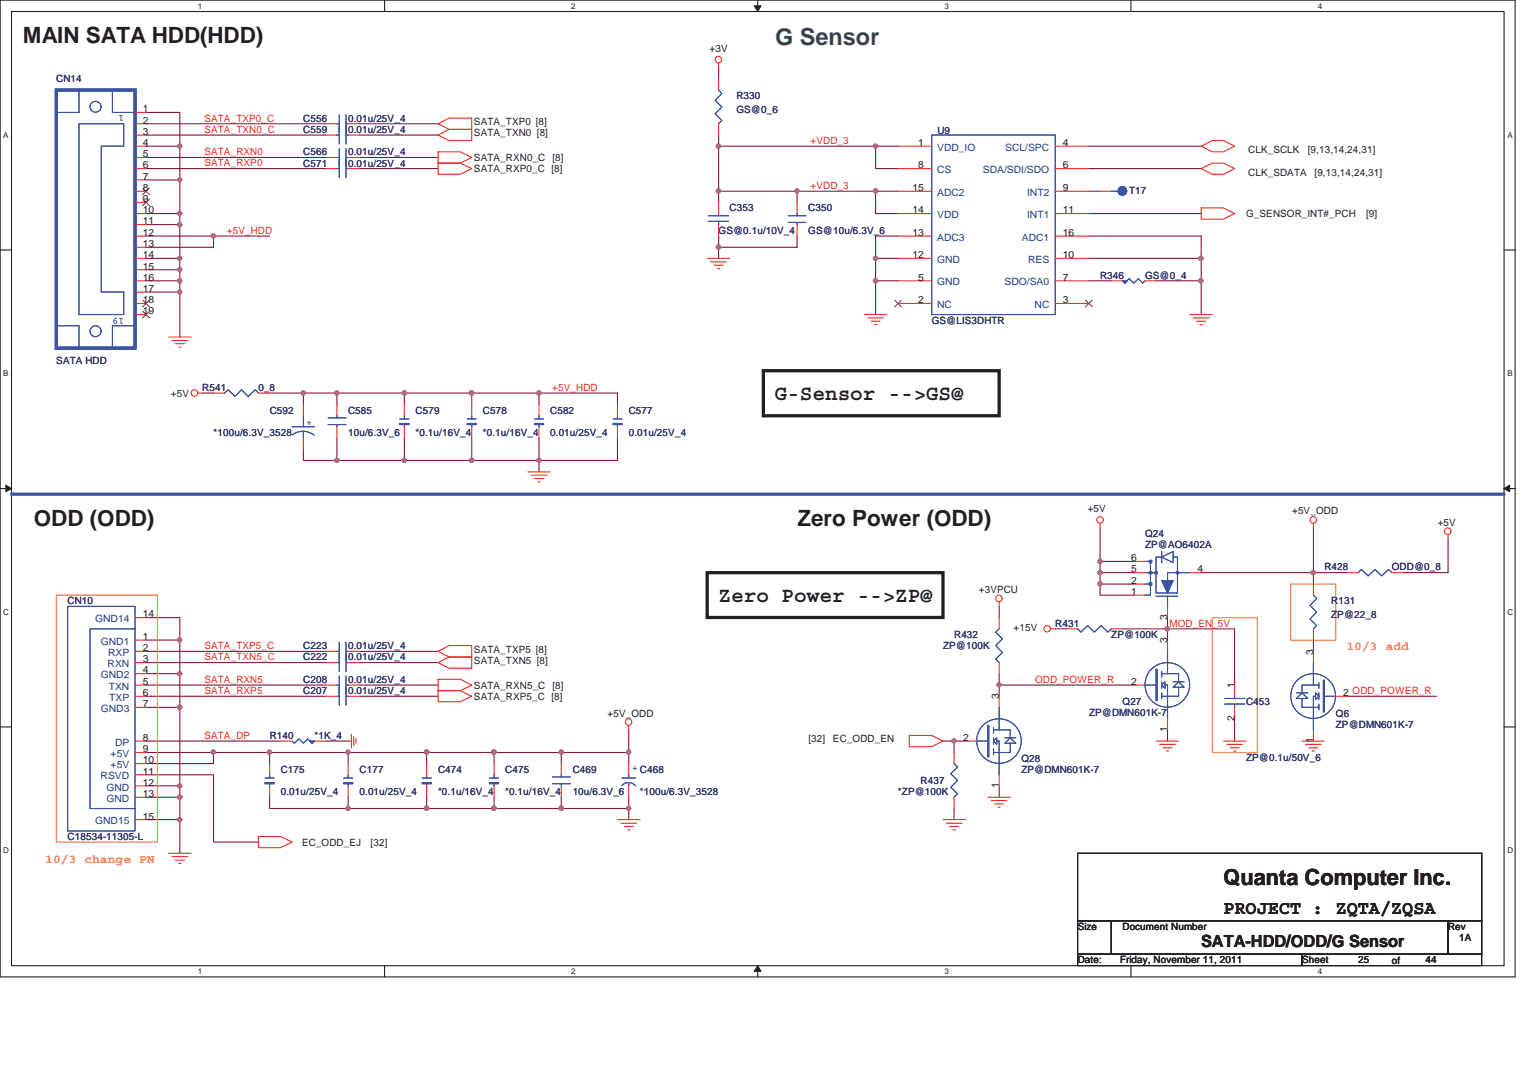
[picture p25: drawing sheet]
<svg xmlns="http://www.w3.org/2000/svg" width="297mm" height="210mm" viewBox="0 0 297 210" stroke-linecap="round" stroke-linejoin="round" font-family="sans-serif">
<defs><g id="words">
<text font-size="4.6" fill="#0a8141" x="150.9" y="8.7">G Sensor</text>
<g font-size="4.4" fill="#231f20">
<text x="4.4" y="8.5">MAIN SATA HDD(HDD)</text>
<text x="6.6" y="102.3">ODD (ODD)</text>
<text x="155.3" y="102.3">Zero Power (ODD)</text>
</g>
<text font-size="4.3" fill="#231f20" x="238.2" y="172.3">Quanta Computer Inc.</text>
<g font-size="4.1" fill="#231f20">
<text x="150.8" y="77.8">G-Sensor --&gt;GS@</text>
<text x="139.9" y="117.1">Zero Power --&gt;ZP@</text>
</g>
<text font-size="3.7" fill="#231f20" x="238.1" y="177.8">PROJECT : ZQTA/ZQSA</text>
<text font-size="3.3" fill="#231f20" x="233.8" y="184.4">SATA-HDD/ODD/G Sensor</text>
<g font-size="2.4" fill="#f57f20">
<text x="262.1" y="126.5">10/3 add</text>
<text x="8.8" y="168">10/3 change PN</text>
</g>
<g font-size="1.9" fill="#231f20">
<text x="138.1" y="10.1">+3V</text>
<text x="27.8" y="21.8">1</text>
<text x="27.8" y="28.4">4</text>
<text x="27.8" y="26.2">3</text>
<text x="27.8" y="24">2</text>
<text x="92.3" y="26.5">SATA_TXN0 [8]</text>
<text x="92.3" y="24.3">SATA_TXP0 [8]</text>
<text x="178.7" y="28.4">1</text>
<text x="206.9" y="28.4">4</text>
<text x="243" y="29.8">CLK_SCLK</text>
<text x="254.6" y="29.8">[9,13,14,24,31]</text>
<text x="27.8" y="35">7</text>
<text x="27.8" y="32.8">6</text>
<text x="27.8" y="30.6">5</text>
<text x="92.3" y="33.5">SATA_RXP0_C [8]</text>
<text x="92.3" y="31.3">SATA_RXN0_C</text>
<text x="107.5" y="31.3">[8]</text>
<text x="178.7" y="32.8">8</text>
<text x="206.9" y="32.8">6</text>
<text x="243" y="34.2">CLK_SDATA</text>
<text x="255.9" y="34.2">[9,13,14,24,31]</text>
<text x="27.8" y="41.5">10</text>
<text x="27.8" y="39.3">9</text>
<text x="27.8" y="37.2">8</text>
<text x="177.6" y="37.2">15</text>
<text x="177.6" y="41.5">14</text>
<text x="206.9" y="37.2">9</text>
<text x="206.9" y="41.5">11</text>
<text x="27.8" y="45.9">12</text>
<text x="27.8" y="43.7">11</text>
<text x="177.6" y="45.9">13</text>
<text x="206.9" y="45.9">16</text>
<text x="242.5" y="42.2">G_SENSOR_INT#_PCH</text>
<text x="265.9" y="42.2">[9]</text>
<text x="27.8" y="52.5">15</text>
<text x="27.8" y="50.2">14</text>
<text x="27.8" y="48.1">13</text>
<text x="177.6" y="50.3">12</text>
<text x="206.9" y="50.3">10</text>
<text x="27.8" y="59">18</text>
<text x="27.8" y="56.8">17</text>
<text x="27.8" y="54.6">16</text>
<text x="178.7" y="54.6">5</text>
<text x="178.7" y="59">2</text>
<text x="206.9" y="54.6">7</text>
<text x="206.9" y="59">3</text>
<text x="27.8" y="61.2">19</text>
<text x="33.3" y="77.2">+5V</text>
<text x="211.7" y="99.7">+5V</text>
<text x="251.5" y="100.1">+5V_ODD</text>
<text x="279.9" y="102.3">+5V</text>
<text x="220.2" y="109.2">6</text>
<text x="220.2" y="111.4">5</text>
<text x="220.2" y="113.6">2</text>
<text x="233.1" y="111.4">4</text>
<text x="190.5" y="115.4">+3VPCU</text>
<text x="220.2" y="115.8">1</text>
<text x="27.8" y="124.6">1</text>
<text x="27.8" y="120.1">14</text>
<text x="197.3" y="122.8">+15V</text>
<text x="227.2" y="125.2" transform="rotate(-90 227.2 125.2)">3</text>
<text x="227.2" y="120.6" transform="rotate(-90 227.2 120.6)">3</text>
<text x="27.8" y="126.7">2</text>
<text x="27.8" y="131">4</text>
<text x="27.8" y="128.9">3</text>
<text x="92.3" y="129.2">SATA_TXN5 [8]</text>
<text x="92.3" y="127">SATA_TXP5 [8]</text>
<text x="255.6" y="127.4" transform="rotate(-90 255.6 127.4)">3</text>
<text x="27.8" y="137.6">7</text>
<text x="27.8" y="135.5">6</text>
<text x="27.8" y="133.3">5</text>
<text x="92.3" y="136.2">SATA_RXP5_C [8]</text>
<text x="92.3" y="134">SATA_RXN5_C</text>
<text x="107.5" y="134">[8]</text>
<text x="194.5" y="136.1" transform="rotate(-90 194.5 136.1)">3</text>
<text x="220.2" y="133.2">2</text>
<text x="240.3" y="133.9" transform="rotate(-90 240.3 133.9)">1</text>
<text x="261.5" y="135.5">2 ODD_POWER_R</text>
<text x="118.2" y="139.5">+5V_ODD</text>
<text x="227.2" y="142.4" transform="rotate(-90 227.2 142.4)">1</text>
<text x="240.3" y="140.3" transform="rotate(-90 240.3 140.3)">2</text>
<text x="27.8" y="144.2">8</text>
<text x="27.8" y="148.5">10</text>
<text x="27.8" y="146.4">9</text>
<text x="157.4" y="144.5">[32]</text>
<text x="162.1" y="144.5">EC_ODD_EN</text>
<text x="187.5" y="144.2">2</text>
<text x="255.6" y="144.6" transform="rotate(-90 255.6 144.6)">1</text>
<text x="27.8" y="150.7">11</text>
<text x="27.8" y="152.9">12</text>
<text x="27.8" y="155.1">13</text>
<text x="194.5" y="153.4" transform="rotate(-90 194.5 153.4)">1</text>
<text x="27.8" y="159.5">15</text>
<text x="58.8" y="164.6">EC_ODD_EJ</text>
<text x="72.1" y="164.6">[32]</text>
<text x="209.8" y="181">Size</text>
<text x="218.5" y="181">Document Number</text>
<text x="281.9" y="181">Rev</text>
<text x="284" y="183.1">1A</text>
<text x="209.8" y="187.5">Date:</text>
<text x="218" y="187.5">Friday, November 11, 2011</text>
<text x="253.5" y="187.5">Sheet</text>
<text x="264.4" y="187.5">25</text>
<text x="270.9" y="187.5">of</text>
<text x="277.5" y="187.5">44</text>
</g>
<g font-size="1.9" fill="#2d2d72">
<text x="11" y="16">CN14</text>
<text x="59" y="23.7">C556</text>
<text x="67.8" y="23.7">0.01u/25V_4</text>
<text x="143.3" y="19.3">R330</text>
<text x="143.3" y="21.9">GS@0_6</text>
<text x="59" y="25.9">C559</text>
<text x="67.8" y="25.9">0.01u/25V_4</text>
<text x="182.5" y="26.1">U9</text>
<text x="59" y="32.4">C571</text>
<text x="59" y="30.2">C566</text>
<text x="67.8" y="30.2">0.01u/25V_4</text>
<text x="67.8" y="32.4">0.01u/25V_4</text>
<text x="142" y="41.1">C353</text>
<text x="157.3" y="41.1">C350</text>
<text x="219.8" y="37.7">T17</text>
<text x="139.9" y="45.5">GS@0.1u/10V_4</text>
<text x="157.3" y="45.5">GS@10u/6.3V_6</text>
<text x="214.1" y="54.3">R346</text>
<text x="222.9" y="54.3">GS@0_4</text>
<text x="181.4" y="63">GS@LIS3DHTR</text>
<text x="11" y="70.9">SATA HDD</text>
<text x="39.4" y="76.1">R541</text>
<text x="50.3" y="76.1">0_8</text>
<text x="52.5" y="80.5">C592</text>
<text x="67.8" y="80.5">C585</text>
<text x="80.9" y="80.5">C579</text>
<text x="94" y="80.5">C578</text>
<text x="107.1" y="80.5">C582</text>
<text x="122.4" y="80.5">C577</text>
<text x="41.6" y="84.8">*100u/6.3V_3528</text>
<text x="67.8" y="84.8">10u/6.3V_6</text>
<text x="80.9" y="84.8">*0.1u/16V_4</text>
<text x="94" y="84.8">*0.1u/16V_4</text>
<text x="107.1" y="84.8">0.01u/25V_4</text>
<text x="122.4" y="84.8">0.01u/25V_4</text>
<text x="222.9" y="104.5">Q24</text>
<text x="222.9" y="106.7">ZP@AO6402A</text>
<text x="257.8" y="111">R428</text>
<text x="270.9" y="111">ODD@0_8</text>
<text x="13.2" y="117.6">CN10</text>
<text x="259.1" y="117.6">R131</text>
<text x="185.7" y="124.1">R432</text>
<text x="205.4" y="122">R431</text>
<text x="216.3" y="124.2">ZP@100K</text>
<text x="259.1" y="120.2">ZP@22_8</text>
<text x="59" y="128.5">C222</text>
<text x="59" y="126.4">C223</text>
<text x="67.8" y="128.5">0.01u/25V_4</text>
<text x="67.8" y="126.4">0.01u/25V_4</text>
<text x="183.6" y="126.3">ZP@100K</text>
<text x="59" y="135.1">C207</text>
<text x="59" y="132.9">C208</text>
<text x="67.8" y="135.1">0.01u/25V_4</text>
<text x="67.8" y="132.9">0.01u/25V_4</text>
<text x="218.5" y="137.3">Q27</text>
<text x="242.5" y="137.3">C453</text>
<text x="52.5" y="143.8">R140</text>
<text x="61.2" y="143.8">*1K_4</text>
<text x="212" y="139.4">ZP@DMN601K-7</text>
<text x="260" y="139.5">Q6</text>
<text x="260" y="141.7">ZP@DMN601K-7</text>
<text x="198.8" y="148.2">Q28</text>
<text x="242.5" y="148.2">ZP@0.1u/50V_6</text>
<text x="54.7" y="154.7">0.01u/25V_4</text>
<text x="54.7" y="150.4">C175</text>
<text x="70" y="154.7">0.01u/25V_4</text>
<text x="70" y="150.4">C177</text>
<text x="85.3" y="154.7">*0.1u/16V_4</text>
<text x="85.3" y="150.4">C474</text>
<text x="98.3" y="154.7">*0.1u/16V_4</text>
<text x="98.3" y="150.4">C475</text>
<text x="111.5" y="150.4">C469</text>
<text x="111.5" y="154.7">10u/6.3V_6</text>
<text x="124.6" y="150.4">C468</text>
<text x="124.6" y="154.7">*100u/6.3V_3528</text>
<text x="174.8" y="154.7">*ZP@100K</text>
<text x="179.2" y="152.6">R437</text>
<text x="198.8" y="150.4">ZP@DMN601K-7</text>
<text x="13.2" y="163.5">C18534-11305-L</text>
</g>
<g font-size="1.9" fill="#3a53a4">
<text x="24.1" y="22.5" transform="rotate(180 24.1 22.5)">1</text>
<text x="24.1" y="61.8" transform="rotate(180 24.1 61.8)">19</text>
<text x="59.7" y="82.6">+</text>
<text x="124" y="150.1" transform="rotate(-90 124 150.1)">+</text>
</g>
<g font-size="1.9" fill="#ec2426">
<text x="39.8" y="23.7">SATA_TXP0_C</text>
<text x="39.8" y="25.9">SATA_TXN0_C</text>
<text x="157.8" y="28">+VDD_3</text>
<text x="39.8" y="32.4">SATA_RXP0</text>
<text x="39.8" y="30.2">SATA_RXN0</text>
<text x="157.8" y="36.8">+VDD_3</text>
<text x="44.2" y="45.5">+5V_HDD</text>
<text x="107.5" y="76.1">+5V_HDD</text>
<text x="227.7" y="122">MOD_EN_5V</text>
<text x="39.8" y="126.3">SATA_TXP5_C</text>
<text x="39.8" y="128.5">SATA_TXN5_C</text>
<text x="39.8" y="135.1">SATA_RXP5</text>
<text x="39.8" y="132.9">SATA_RXN5</text>
<text x="201.5" y="132.9">ODD_POWER_R</text>
<text x="39.8" y="143.8">SATA_DP</text>
</g>
<g font-size="1.9" fill="#1d437e">
<text x="182.4" y="29.3">VDD_IO</text>
<text x="195.7" y="29.3">SCL/SPC</text>
<text x="182.4" y="33.7">CS</text>
<text x="191.3" y="33.7">SDA/SDI/SDO</text>
<text x="182.4" y="38.1">ADC2</text>
<text x="199.9" y="38.1">INT2</text>
<text x="182.4" y="46.8">ADC3</text>
<text x="182.4" y="42.4">VDD</text>
<text x="198.9" y="46.8">ADC1</text>
<text x="199.9" y="42.4">INT1</text>
<text x="182.4" y="51.2">GND</text>
<text x="200.1" y="51.2">RES</text>
<text x="182.4" y="55.5">GND</text>
<text x="182.4" y="59.9">NC</text>
<text x="195.5" y="55.5">SDO/SA0</text>
<text x="201.4" y="59.9">NC</text>
<text x="18.5" y="121.1">GND14</text>
<text x="19.6" y="125.5">GND1</text>
<text x="19.6" y="132">GND2</text>
<text x="20.9" y="129.8">RXN</text>
<text x="21" y="127.6">RXP</text>
<text x="21.2" y="134.2">TXN</text>
<text x="21.2" y="136.4">TXP</text>
<text x="19.6" y="138.5">GND3</text>
<text x="21.5" y="149.5">+5V</text>
<text x="21.5" y="147.3">+5V</text>
<text x="22.4" y="145.1">DP</text>
<text x="19.6" y="151.7">RSVD</text>
<text x="20.7" y="153.8">GND</text>
<text x="18.5" y="160.4">GND15</text>
<text x="20.7" y="156">GND</text>
</g>
<g font-size="1.6" fill="#231f20">
<text x="38.5" y="1.7">1</text>
<text x="111.2" y="1.7">2</text>
<text x="183.8" y="1.7">3</text>
<text x="256.5" y="1.7">4</text>
<text x=".6" y="26.8">A</text>
<text x="293.5" y="26.8">A</text>
<text x=".6" y="73.2">B</text>
<text x="293.5" y="73.2">B</text>
<text x=".6" y="119.7">C</text>
<text x="293.5" y="119.7">C</text>
<text x=".6" y="166.1">D</text>
<text x="293.5" y="166.1">D</text>
<text x="38.5" y="189.6">1</text>
<text x="111.2" y="189.6">2</text>
<text x="183.8" y="189.6">3</text>
<text x="256.5" y="189.6">4</text>
</g>
</g></defs>
<path d="M0 0h294.9v190.1h-294.9zM2.2 2.2h290.6v185.7h-290.6z" fill="none" stroke="#231f20" stroke-width=".21"/>
<g fill="#fff">
<path d="M38.5 .3h.9v1.7h-.9z"/>
<path d="M38.5 188.2h.9v1.7h-.9z"/>
</g>
<path d="M74.9 0v2.2M74.9 187.9v2.2" fill="none" stroke="#231f20" stroke-width=".21"/>
<g fill="#fff">
<path d="M111.1 .3h.9v1.7h-.9z"/>
<path d="M111.1 188.2h.9v1.7h-.9z"/>
</g>
<path d="M147.5 0v2.2M147.5 187.9v2.2" fill="none" stroke="#231f20" stroke-width=".21"/>
<path d="M146.8 1.1h1.3l-.6 1.1z" fill="#231f20"/>
<path d="M146.8 1.1h1.3l-.6 1.1z" fill="none" stroke="#231f20" stroke-width=".19"/>
<path d="M147.5 187.9l.6 1.1h-1.3z" fill="#231f20"/>
<path d="M147.5 187.9l.6 1.1h-1.3z" fill="none" stroke="#231f20" stroke-width=".19"/>
<g fill="#fff">
<path d="M183.8 .3h.8v1.7h-.8z"/>
<path d="M183.8 188.2h.8v1.7h-.8z"/>
</g>
<path d="M220.1 0v2.2M220.1 187.9v2.2" fill="none" stroke="#231f20" stroke-width=".21"/>
<g fill="#fff">
<path d="M256.4 .3h.8v1.7h-.8z"/>
<path d="M256.4 188.2h.8v1.7h-.8z"/>
<path d="M.6 25.4h1v1.8h-1z"/>
<path d="M293.3 25.4h1v1.8h-1z"/>
<path d="M.6 71.8h1v1.8h-1z"/>
<path d="M293.3 71.8h1.1v1.8h-1.1z"/>
</g>
<path d="M0 48.7h2.2M292.8 48.7h2.2" fill="none" stroke="#231f20" stroke-width=".21"/>
<g fill="#fff">
<path d="M.6 118.3h1.1v1.7h-1.1z"/>
<path d="M293.3 118.3h1.1v1.7h-1.1z"/>
</g>
<path d="M0 95.1h2.2M292.8 95.1h2.2" fill="none" stroke="#231f20" stroke-width=".21"/>
<path d="M1.1 94.4l1.1 .7-1.1 .6z" fill="#231f20"/>
<path d="M1.1 94.4l1.1 .7-1.1 .6z" fill="none" stroke="#231f20" stroke-width=".19"/>
<path d="M292.8 95.1l1.1-.7v1.3z" fill="#231f20"/>
<path d="M292.8 95.1l1.1-.7v1.3z" fill="none" stroke="#231f20" stroke-width=".19"/>
<g fill="#fff">
<path d="M.6 164.7h1.1v1.7h-1.1z"/>
<path d="M293.3 164.7h1.1v1.7h-1.1z"/>
</g>
<path d="M0 141.5h2.2M292.8 141.5h2.2" fill="none" stroke="#231f20" stroke-width=".21"/>
<path d="M39.4 76.5h2.2M59.1 76.5h6.5M104.9 76.5h15.3M59.1 89.6h6.5" fill="none" stroke="#7f1542" stroke-width=".21"/>
<circle cx="59" cy="76.5" r=".42" fill="#b8529f"/>
<circle cx="59" cy="76.5" r=".42" fill="none" stroke="#b8529f" stroke-width=".21"/>
<path d="M65.6 76.5h13.1v2.2" fill="none" stroke="#7f1542" stroke-width=".21"/>
<circle cx="78.7" cy="76.5" r=".42" fill="#b8529f"/>
<circle cx="78.7" cy="76.5" r=".42" fill="none" stroke="#b8529f" stroke-width=".21"/>
<circle cx="65.6" cy="76.5" r=".42" fill="#b8529f"/>
<circle cx="65.6" cy="76.5" r=".42" fill="none" stroke="#b8529f" stroke-width=".21"/>
<path d="M65.6 76.5v2.2M91.8 76.5h13.1" fill="none" stroke="#7f1542" stroke-width=".21"/>
<circle cx="104.9" cy="76.5" r=".43" fill="#b8529f"/>
<circle cx="104.9" cy="76.5" r=".43" fill="none" stroke="#b8529f" stroke-width=".21"/>
<circle cx="91.8" cy="76.5" r=".43" fill="#b8529f"/>
<circle cx="91.8" cy="76.5" r=".43" fill="none" stroke="#b8529f" stroke-width=".21"/>
<path d="M59.1 76.5v2.2M91.8 76.5v2.2M104.9 76.5v2.2M120.2 76.5v2.2M65.6 85.3v4.3h13.1v-4.3M91.8 85.3v4.3M104.9 89.6v2.2M120.2 85.3v4.3" fill="none" stroke="#7f1542" stroke-width=".21"/>
<circle cx="78.7" cy="89.6" r=".41" fill="#b8529f"/>
<circle cx="78.7" cy="89.6" r=".41" fill="none" stroke="#b8529f" stroke-width=".21"/>
<circle cx="65.6" cy="89.6" r=".42" fill="#b8529f"/>
<circle cx="65.6" cy="89.6" r=".42" fill="none" stroke="#b8529f" stroke-width=".21"/>
<path d="M78.7 89.6h13.1" fill="none" stroke="#7f1542" stroke-width=".21"/>
<circle cx="91.8" cy="89.6" r=".42" fill="#b8529f"/>
<circle cx="91.8" cy="89.6" r=".42" fill="none" stroke="#b8529f" stroke-width=".21"/>
<circle cx="78.7" cy="89.6" r=".41" fill="#b8529f"/>
<circle cx="78.7" cy="89.6" r=".41" fill="none" stroke="#b8529f" stroke-width=".21"/>
<path d="M78.7 76.5h13.1" fill="none" stroke="#7f1542" stroke-width=".21"/>
<circle cx="91.8" cy="76.5" r=".43" fill="#b8529f"/>
<circle cx="91.8" cy="76.5" r=".43" fill="none" stroke="#b8529f" stroke-width=".21"/>
<circle cx="78.7" cy="76.5" r=".42" fill="#b8529f"/>
<circle cx="78.7" cy="76.5" r=".42" fill="none" stroke="#b8529f" stroke-width=".21"/>
<path d="M104.9 89.6h15.3" fill="none" stroke="#7f1542" stroke-width=".21"/>
<circle cx="104.9" cy="89.6" r=".42" fill="#b8529f"/>
<circle cx="104.9" cy="89.6" r=".42" fill="none" stroke="#b8529f" stroke-width=".21"/>
<path d="M52.5 76.5h6.6M91.8 89.6h13.1" fill="none" stroke="#7f1542" stroke-width=".21"/>
<circle cx="91.8" cy="89.6" r=".42" fill="#b8529f"/>
<circle cx="91.8" cy="89.6" r=".42" fill="none" stroke="#b8529f" stroke-width=".21"/>
<path d="M59.1 87.4v2.2M104.9 85.3v4.3M28.4 126.8h35M28.4 128.9h35M35 120.2v4.4M35 137.7v15.2M28.4 146.4h13.2" fill="none" stroke="#7f1542" stroke-width=".21"/>
<circle cx="35" cy="137.7" r=".41" fill="#b8529f"/>
<circle cx="35" cy="137.7" r=".41" fill="none" stroke="#b8529f" stroke-width=".21"/>
<path d="M35 159.5v6.6M109.3 146.4h13.1" fill="none" stroke="#7f1542" stroke-width=".21"/>
<circle cx="35" cy="159.5" r=".41" fill="#b8529f"/>
<circle cx="35" cy="159.5" r=".41" fill="none" stroke="#b8529f" stroke-width=".21"/>
<path d="M28.4 120.2h6.6M52.5 157.3h15.3M83 157.3h13.2" fill="none" stroke="#7f1542" stroke-width=".21"/>
<circle cx="96.1" cy="157.3" r=".42" fill="#b8529f"/>
<circle cx="96.1" cy="157.3" r=".42" fill="none" stroke="#b8529f" stroke-width=".21"/>
<circle cx="83" cy="157.3" r=".42" fill="#b8529f"/>
<circle cx="83" cy="157.3" r=".42" fill="none" stroke="#b8529f" stroke-width=".21"/>
<path d="M96.2 157.3h13.1" fill="none" stroke="#7f1542" stroke-width=".21"/>
<circle cx="109.3" cy="157.3" r=".42" fill="#b8529f"/>
<circle cx="109.3" cy="157.3" r=".42" fill="none" stroke="#b8529f" stroke-width=".21"/>
<circle cx="96.1" cy="157.3" r=".42" fill="#b8529f"/>
<circle cx="96.1" cy="157.3" r=".42" fill="none" stroke="#b8529f" stroke-width=".21"/>
<path d="M109.3 157.3h13.1" fill="none" stroke="#7f1542" stroke-width=".21"/>
<circle cx="122.4" cy="157.3" r=".42" fill="#b8529f"/>
<circle cx="122.4" cy="157.3" r=".42" fill="none" stroke="#b8529f" stroke-width=".21"/>
<circle cx="109.3" cy="157.3" r=".42" fill="#b8529f"/>
<circle cx="109.3" cy="157.3" r=".42" fill="none" stroke="#b8529f" stroke-width=".21"/>
<path d="M28.4 135.5h35M70 135.5h15.3M52.5 146.4h-10.9v2.2" fill="none" stroke="#7f1542" stroke-width=".21"/>
<circle cx="41.5" cy="146.4" r=".42" fill="#b8529f"/>
<circle cx="41.5" cy="146.4" r=".42" fill="none" stroke="#b8529f" stroke-width=".21"/>
<path d="M52.5 146.4h15.3" fill="none" stroke="#7f1542" stroke-width=".21"/>
<circle cx="52.5" cy="146.4" r=".42" fill="#b8529f"/>
<circle cx="52.5" cy="146.4" r=".42" fill="none" stroke="#b8529f" stroke-width=".21"/>
<path d="M28.4 133.3h35M70 133.3h15.3M28.4 148.6h13.2M35 155.2v4.3h-6.6M122.4 155.2v2.1" fill="none" stroke="#7f1542" stroke-width=".21"/>
<circle cx="35" cy="155.1" r=".4" fill="#b8529f"/>
<circle cx="35" cy="155.1" r=".4" fill="none" stroke="#b8529f" stroke-width=".21"/>
<path d="M109.3 146.4h-13.1v2.2" fill="none" stroke="#7f1542" stroke-width=".21"/>
<circle cx="109.3" cy="146.4" r=".42" fill="#b8529f"/>
<circle cx="109.3" cy="146.4" r=".42" fill="none" stroke="#b8529f" stroke-width=".21"/>
<circle cx="96.1" cy="146.4" r=".42" fill="#b8529f"/>
<circle cx="96.1" cy="146.4" r=".42" fill="none" stroke="#b8529f" stroke-width=".21"/>
<path d="M67.8 146.4h15.2M109.3 146.4v2.2" fill="none" stroke="#7f1542" stroke-width=".21"/>
<circle cx="83" cy="146.4" r=".42" fill="#b8529f"/>
<circle cx="83" cy="146.4" r=".42" fill="none" stroke="#b8529f" stroke-width=".21"/>
<circle cx="67.7" cy="146.4" r=".42" fill="#b8529f"/>
<circle cx="67.7" cy="146.4" r=".42" fill="none" stroke="#b8529f" stroke-width=".21"/>
<path d="M52.5 146.4v2.2M52.5 155.2v2.1M67.8 146.4v2.2M67.8 155.2v2.1M83 155.2v2.1M96.2 146.4h-13.2v2.2M96.2 155.2v2.1M109.3 155.2v2.1M122.4 146.4v2.2M122.4 157.3v2.2" fill="none" stroke="#7f1542" stroke-width=".21"/>
<circle cx="96.1" cy="146.4" r=".42" fill="#b8529f"/>
<circle cx="96.1" cy="146.4" r=".42" fill="none" stroke="#b8529f" stroke-width=".21"/>
<circle cx="83" cy="146.4" r=".42" fill="#b8529f"/>
<circle cx="83" cy="146.4" r=".42" fill="none" stroke="#b8529f" stroke-width=".21"/>
<path d="M67.8 157.3h15.2" fill="none" stroke="#7f1542" stroke-width=".21"/>
<circle cx="83" cy="157.3" r=".42" fill="#b8529f"/>
<circle cx="83" cy="157.3" r=".42" fill="none" stroke="#b8529f" stroke-width=".21"/>
<circle cx="67.7" cy="157.3" r=".42" fill="#b8529f"/>
<circle cx="67.7" cy="157.3" r=".42" fill="none" stroke="#b8529f" stroke-width=".21"/>
<path d="M35 124.6v6.5M70 128.9h15.3M70 126.8h15.3" fill="none" stroke="#7f1542" stroke-width=".21"/>
<circle cx="35" cy="124.5" r=".41" fill="#b8529f"/>
<circle cx="35" cy="124.5" r=".41" fill="none" stroke="#b8529f" stroke-width=".21"/>
<path d="M35 131.1v6.6h-6.6" fill="none" stroke="#7f1542" stroke-width=".21"/>
<circle cx="35" cy="137.7" r=".41" fill="#b8529f"/>
<circle cx="35" cy="137.7" r=".41" fill="none" stroke="#b8529f" stroke-width=".21"/>
<circle cx="35" cy="131.1" r=".41" fill="#b8529f"/>
<circle cx="35" cy="131.1" r=".41" fill="none" stroke="#b8529f" stroke-width=".21"/>
<path d="M28.4 131.1h6.6M28.4 124.6h6.6M35 152.9v2.3" fill="none" stroke="#7f1542" stroke-width=".21"/>
<circle cx="35" cy="152.9" r=".41" fill="#b8529f"/>
<circle cx="35" cy="152.9" r=".41" fill="none" stroke="#b8529f" stroke-width=".21"/>
<circle cx="35" cy="155.1" r=".4" fill="#b8529f"/>
<circle cx="35" cy="155.1" r=".4" fill="none" stroke="#b8529f" stroke-width=".21"/>
<path d="M28.4 144.2h26.2M28.4 152.9h6.6M28.4 155.2h6.6M63.4 144.2h4.4M122.4 142v4.4" fill="none" stroke="#7f1542" stroke-width=".21"/>
<circle cx="122.4" cy="146.4" r=".42" fill="#b8529f"/>
<circle cx="122.4" cy="146.4" r=".42" fill="none" stroke="#b8529f" stroke-width=".21"/>
<path d="M214.1 102.7v6.6M255.7 102.7v11M262.2 135.5h17.4" fill="none" stroke="#7f1542" stroke-width=".21"/>
<circle cx="255.6" cy="111.4" r=".42" fill="#b8529f"/>
<circle cx="255.6" cy="111.4" r=".42" fill="none" stroke="#b8529f" stroke-width=".21"/>
<path d="M214.1 113.7v2.1M220.7 133.3h-26.2v2.2" fill="none" stroke="#7f1542" stroke-width=".21"/>
<circle cx="194.5" cy="133.3" r=".41" fill="#b8529f"/>
<circle cx="194.5" cy="133.3" r=".41" fill="none" stroke="#b8529f" stroke-width=".21"/>
<path d="M214.1 109.3v2.1h6.6M227.3 122.4v2.2" fill="none" stroke="#7f1542" stroke-width=".21"/>
<circle cx="214.1" cy="111.4" r=".42" fill="#b8529f"/>
<circle cx="214.1" cy="111.4" r=".42" fill="none" stroke="#b8529f" stroke-width=".21"/>
<path d="M214.1 113.7h6.6" fill="none" stroke="#7f1542" stroke-width=".21"/>
<circle cx="214.1" cy="113.6" r=".43" fill="#b8529f"/>
<circle cx="214.1" cy="113.6" r=".43" fill="none" stroke="#b8529f" stroke-width=".21"/>
<path d="M214.1 109.3h6.6" fill="none" stroke="#7f1542" stroke-width=".21"/>
<circle cx="214.1" cy="109.3" r=".43" fill="#b8529f"/>
<circle cx="214.1" cy="109.3" r=".43" fill="none" stroke="#b8529f" stroke-width=".21"/>
<path d="M214.1 115.8h6.6M214.1 111.4v2.3M227.3 120.2v2.2" fill="none" stroke="#7f1542" stroke-width=".21"/>
<circle cx="227.2" cy="122.4" r=".42" fill="#b8529f"/>
<circle cx="227.2" cy="122.4" r=".42" fill="none" stroke="#b8529f" stroke-width=".21"/>
<path d="M194.5 118v2.2M233.8 111.4h21.9M194.5 131.1v2.2M205.4 122.4h2.2M218.5 122.4h8.8M185.7 144.2v2.2M185.7 157.3v2.2M194.5 152.9v2.3M227.3 142v2.2" fill="none" stroke="#7f1542" stroke-width=".21"/>
<circle cx="185.7" cy="144.2" r=".42" fill="#b8529f"/>
<circle cx="185.7" cy="144.2" r=".42" fill="none" stroke="#b8529f" stroke-width=".21"/>
<path d="M28.4 26.3h35M28.4 24.1h35M28.4 32.8h35M28.4 30.6h35M70 26.3h15.3M70 24.1h15.3M70 32.8h15.3M70 30.6h15.3M41.6 45.9v2.2M28.4 150.8h13.2v13.1h8.7M183.6 144.2h4.3" fill="none" stroke="#7f1542" stroke-width=".21"/>
<circle cx="41.5" cy="45.9" r=".42" fill="#b8529f"/>
<circle cx="41.5" cy="45.9" r=".42" fill="none" stroke="#b8529f" stroke-width=".21"/>
<path d="M28.4 21.9h6.6v6.5M28.4 45.9h24.1M28.4 48.1h13.2" fill="none" stroke="#7f1542" stroke-width=".21"/>
<circle cx="35" cy="28.4" r=".42" fill="#b8529f"/>
<circle cx="35" cy="28.4" r=".42" fill="none" stroke="#b8529f" stroke-width=".21"/>
<path d="M28.4 28.4h6.6v6.6" fill="none" stroke="#7f1542" stroke-width=".21"/>
<circle cx="35" cy="35" r=".4" fill="#b8529f"/>
<circle cx="35" cy="35" r=".4" fill="none" stroke="#b8529f" stroke-width=".21"/>
<path d="M28.4 35h6.6v6.6" fill="none" stroke="#7f1542" stroke-width=".21"/>
<circle cx="35" cy="41.5" r=".41" fill="#b8529f"/>
<circle cx="35" cy="41.5" r=".41" fill="none" stroke="#b8529f" stroke-width=".21"/>
<path d="M28.4 41.6h6.6v2.1" fill="none" stroke="#7f1542" stroke-width=".21"/>
<circle cx="35" cy="43.7" r=".41" fill="#b8529f"/>
<circle cx="35" cy="43.7" r=".41" fill="none" stroke="#b8529f" stroke-width=".21"/>
<path d="M28.4 43.7h6.6v6.6" fill="none" stroke="#7f1542" stroke-width=".21"/>
<circle cx="35" cy="50.3" r=".41" fill="#b8529f"/>
<circle cx="35" cy="50.3" r=".41" fill="none" stroke="#b8529f" stroke-width=".21"/>
<path d="M28.4 50.3h6.6v2.2" fill="none" stroke="#7f1542" stroke-width=".21"/>
<circle cx="35" cy="52.5" r=".42" fill="#b8529f"/>
<circle cx="35" cy="52.5" r=".42" fill="none" stroke="#b8529f" stroke-width=".21"/>
<path d="M28.4 52.5h6.6M28.4 54.6h6.6M28.4 56.8h6.6" fill="none" stroke="#7f1542" stroke-width=".21"/>
<circle cx="35" cy="56.8" r=".4" fill="#b8529f"/>
<circle cx="35" cy="56.8" r=".4" fill="none" stroke="#b8529f" stroke-width=".21"/>
<path d="M155.2 48.1h-15.3v2.2" fill="none" stroke="#7f1542" stroke-width=".21"/>
<circle cx="139.8" cy="48.1" r=".43" fill="#b8529f"/>
<circle cx="139.8" cy="48.1" r=".43" fill="none" stroke="#b8529f" stroke-width=".21"/>
<path d="M139.9 37.2h15.3" fill="none" stroke="#7f1542" stroke-width=".21"/>
<circle cx="139.8" cy="37.1" r=".43" fill="#b8529f"/>
<circle cx="139.8" cy="37.1" r=".43" fill="none" stroke="#b8529f" stroke-width=".21"/>
<path d="M174.8 45.9h-4.4v8.7" fill="none" stroke="#7f1542" stroke-width=".21"/>
<circle cx="170.4" cy="50.3" r=".42" fill="#b8529f"/>
<circle cx="170.4" cy="50.3" r=".42" fill="none" stroke="#b8529f" stroke-width=".21"/>
<path d="M139.9 28.4v8.8M174.8 28.4h-4.4v4.4h4.4M170.4 50.3h4.4M170.4 54.6v6.6" fill="none" stroke="#7f1542" stroke-width=".21"/>
<circle cx="170.4" cy="54.6" r=".42" fill="#b8529f"/>
<circle cx="170.4" cy="54.6" r=".42" fill="none" stroke="#b8529f" stroke-width=".21"/>
<path d="M170.4 37.2v4.4h4.4M211.9 41.6h21.9" fill="none" stroke="#7f1542" stroke-width=".21"/>
<circle cx="170.4" cy="37.1" r=".42" fill="#b8529f"/>
<circle cx="170.4" cy="37.1" r=".42" fill="none" stroke="#b8529f" stroke-width=".21"/>
<path d="M155.2 37.2h15.2" fill="none" stroke="#7f1542" stroke-width=".21"/>
<circle cx="155.1" cy="37.1" r=".42" fill="#b8529f"/>
<circle cx="155.1" cy="37.1" r=".42" fill="none" stroke="#b8529f" stroke-width=".21"/>
<path d="M211.9 50.3h21.9" fill="none" stroke="#7f1542" stroke-width=".21"/>
<circle cx="233.7" cy="50.3" r=".42" fill="#b8529f"/>
<circle cx="233.7" cy="50.3" r=".42" fill="none" stroke="#b8529f" stroke-width=".21"/>
<path d="M139.9 37.2v2.2M139.9 28.4h30.5M170.4 37.2h4.4M211.9 32.8h21.9M211.9 28.4h21.9M211.9 37.2h2.2M170.4 54.6h4.4M211.9 45.9h21.9v4.4M211.9 54.6h4.4M233.8 54.6v6.6" fill="none" stroke="#7f1542" stroke-width=".21"/>
<circle cx="170.4" cy="28.4" r=".43" fill="#b8529f"/>
<circle cx="170.4" cy="28.4" r=".43" fill="none" stroke="#b8529f" stroke-width=".21"/>
<circle cx="139.8" cy="28.4" r=".43" fill="#b8529f"/>
<circle cx="139.8" cy="28.4" r=".43" fill="none" stroke="#b8529f" stroke-width=".21"/>
<path d="M139.9 26.3v2.1M155.2 37.2v2.2M35 52.5v2.1M35 56.8v8.8M139.9 45.9v2.2M155.2 45.9v2.2" fill="none" stroke="#7f1542" stroke-width=".21"/>
<circle cx="35" cy="54.6" r=".41" fill="#b8529f"/>
<circle cx="35" cy="54.6" r=".41" fill="none" stroke="#b8529f" stroke-width=".21"/>
<path d="M35 54.6v2.2M225 54.6h8.8" fill="none" stroke="#7f1542" stroke-width=".21"/>
<circle cx="233.7" cy="54.6" r=".42" fill="#b8529f"/>
<circle cx="233.7" cy="54.6" r=".42" fill="none" stroke="#b8529f" stroke-width=".21"/>
<path d="M139.9 13.2v2.2M233.8 50.3v4.3M255.7 111.4h6.5M281.9 104.9v6.5h-8.8M227.3 122.4h13v10.9M240.3 139.9v4.3M255.7 124.6v2.2" fill="none" stroke="#7f1542" stroke-width=".21"/>
<g fill="none" stroke="#ec2426" stroke-width=".21">
<path d="M139.9 12.3v.9M85.3 26.3l2.1-1.1h4.4v2.1h-4.4zM85.3 24.1l2.1-1.1h4.4v2.2h-4.4zM85.3 31.7h4.3l2.2 1.1-2.2 1.1h-4.3zM85.3 29.5h4.3l2.2 1.1-2.2 1.1h-4.3zM233.8 32.8l2.2-1.1h2.2l2.1 1.1-2.1 1.1h-2.2zM233.8 28.4l2.2-1.1h2.2l2.1 1.1-2.1 1.1h-2.2zM137.7 50.3h4.3M138.4 51h3M139 51.6h1.7M139.7 52.3h.4M233.8 40.5h4.4l2.1 1.1-2.1 1.1h-4.4z"/>
<path d="M32.8 65.6h4.4M33.5 66.3h3M34.1 66.9h1.8M34.8 67.6h.4M38.5 76.5h.9M168.3 61.2h4.3M168.9 61.9h3M169.6 62.5h1.7M170.2 63.2h.4M231.6 61.2h4.4M232.2 61.9h3.1M232.9 62.5h1.8"/>
<path d="M233.5 63.2h.5M102.7 91.8h4.4M103.4 92.5h3M104.1 93.1h1.7M104.7 93.8h.4M194.5 117.1v.9M214.1 101.9v.8M255.7 101.9v.8M281.9 104v.9M85.3 128.9l2.1-1h4.4v2.1h-4.4zM85.3 126.8l2.1-1.2h4.4v2.3h-4.4zM85.3 134.4h4.3l2.2 1.1-2.2 1.1h-4.3z"/>
<path d="M85.3 132.2h4.3l2.2 1.1-2.2 1.1h-4.3zM204.5 122.4h.9M67.8 144.2h.6M68.4 142.9v2.6M68.9 143.3v1.8M69.3 143.8v.8M120.2 159.5h4.4M122.4 141.2v.8M177 143.1h4.4l2.2 1.1-2.2 1.1h-4.4zM183.6 159.5h4.3M192.3 155.2h4.3M193 155.8h3"/>
<path d="M193.6 156.5h1.7M194.3 157.1h.4M225 144.2h4.4M225.7 144.9h3.1M226.3 145.5h1.8M227 146.2h.5M238.2 144.2h4.3M238.8 144.9h3.1M239.5 145.5h1.7M240.1 146.2h.5M253.4 144.2h4.4M254.1 144.9h3.1"/>
<path d="M254.8 145.5h1.7M255.4 146.2h.5M32.8 166.1h4.4M33.5 166.7h3M34.1 167.4h1.8M34.8 168h.4M50.3 162.8h4.3l2.3 1.1-2.3 1.1h-4.3zM120.9 160.2h3M121.5 160.8h1.8M122.2 161.5h.4M184.2 160.2h3.1M184.9 160.8h1.7"/>
<path d="M185.5 161.5h.5"/>
<circle cx="139.8" cy="11.6" r=".64"/>
<circle cx="37.8" cy="76.5" r=".64"/>
<circle cx="194.4" cy="116.5" r=".64"/>
<circle cx="214.1" cy="101.2" r=".64"/>
<circle cx="255.6" cy="101.2" r=".64"/>
<circle cx="281.8" cy="103.4" r=".64"/>
<circle cx="203.8" cy="122.4" r=".63"/>
<circle cx="122.3" cy="140.5" r=".63"/>
</g>
<path d="M209.8 166.1h78.6v13.1h-78.6zM209.8 179.2h6.5v6.5h-6.5zM216.3 179.2h65.6v6.5h-65.6zM281.9 179.2h6.5v6.5h-6.5zM209.8 185.7h43.6v2.2h-43.6zM253.4 185.7h35v2.2h-35z" fill="none" stroke="#231f20" stroke-width=".21"/>
<path d="M2.2 96.2h290.6" fill="none" stroke="#3a53a4" stroke-width=".63"/>
<path d="M148.6 72.1h45.9v8.8h-45.9zM137.7 111.4h45.9v8.8h-45.9z" fill="none" stroke="#231f20" stroke-width=".63"/>
<path d="M11 115.8h19.6v48.1h-19.6zM251.2 113.7h8.8v10.9h-8.8zM236 120.2h8.7v26.2h-8.7z" fill="none" stroke="#f57f20" stroke-width=".21"/>
<path d="M77.8 81.5h1.8M78.7 80.9v.6M78.7 82.6v.4" fill="none" stroke="#3a53a4" stroke-width=".21"/>
<path d="M77.8 82.4h1.8v.2h-1.8z" fill="#3a53a4"/>
<path d="M77.8 82.4h1.8v.2h-1.8zM77.8 81.5h1.8M78.7 80.9v.6M78.7 82.6v.4" fill="none" stroke="#3a53a4" stroke-width=".21"/>
<path d="M77.8 82.4h1.8v.2h-1.8z" fill="#3a53a4"/>
<path d="M139.9 17.5l.6 .7-1.3 1.3 1.3 1.3-1.3 1.3 1.3 1.3-.6 .7M65.6 32.8h.4M66 31.1v3.5M67.3 31.1v3.5M67.3 32.8h.5M218.5 54.6l.4 .5 .9-.9 .9 .9 .9-.9 .8 .9 .5-.5M43.7 76.5l.7-.6 1.3 1.3 1.3-1.3 1.3 1.3 1.4-1.3 .6 .6M77.8 82.4h1.8v.2h-1.8zM107.5 151.2h3.6M107.5 152.5h3.6M109.3 150.8v.4M109.3 152.5v.4" fill="none" stroke="#3a53a4" stroke-width=".21"/>
<path d="M139.9 15.4v2.1M63.4 32.8h2.2M67.8 32.8h2.2M139.9 24.1v2.2M41.6 76.5h2.1M50.3 76.5h2.2M78.7 78.7v2.2M78.7 83v2.3M109.3 148.6v2.2M109.3 152.9v2.3" fill="none" stroke="#ec2426" stroke-width=".21"/>
<path d="M218.5 54.6h.9l-.5 .5 .5-.5-.5 .5z" fill-rule="evenodd" fill="#3a53a4"/>
<path d="M218.5 54.6h.9l-.5 .5 .5-.5-.5 .5zM218.5 54.6l.4 .5 .9-.9 .9 .9 .9-.9 .8 .9 .5-.5" fill="none" stroke="#3a53a4" stroke-width=".21"/>
<path d="M218.5 54.6h.9l-.5 .5 .5-.5-.5 .5z" fill-rule="evenodd" fill="#3a53a4"/>
<g fill="none" stroke="#3a53a4" stroke-width=".21">
<path d="M65.6 24.1h.4M66 22.3v3.5M67.3 22.3v3.5M67.3 24.1h.5M137.9 43.1h3.9M137.9 42h3.9M139.9 41.6v.4M139.9 43.1v.6M218.5 54.6h.9l-.5 .5 .5-.5-.5 .5zM65.6 135.5h.4M65.6 133.3h.4M66 131.6v5.6"/>
<path d="M67.3 131.6v5.6M67.3 135.5h.5M67.3 133.3h.5M238.4 137h3.9M238.4 135.9h3.9M240.3 135.5v.4M240.3 137v.7"/>
</g>
<path d="M63.4 24.1h2.2M67.8 24.1h2.2M139.9 39.4v2.2M139.9 43.7v2.2M216.3 54.6h2.2M222.9 54.6h2.1M63.4 135.5h2.2M63.4 133.3h2.2M67.8 135.5h2.2M67.8 133.3h2.2M240.3 133.3v2.2M240.3 137.7v2.2" fill="none" stroke="#ec2426" stroke-width=".21"/>
<path d="M226.1 113h2.3l-1.1 2.4z" fill="#3a53a4"/>
<g fill="none" stroke="#3a53a4" stroke-width=".21">
<path d="M222.9 111.4h1.3v-.2h-.5v.5h.5v-.3h-.3M222.9 109.3h1v4.4h-1M223.7 113.4h.5v.5h-.5v-.5h.2v2.4h-1M223.7 109h.5v.5h-.5zM224.2 111.4h.8M224.8 111.2h.4v.5h-.4zM225 116h4.2M226.1 107.3v2.2M226.1 108.4l2.3-1.1v2M226.1 113h2.3l-1.1 2.4zM227.3 116v2M228.4 108.4h.8v7h-4.2v-7h1.1l2.3 1.1"/>
<path d="M229 111.2h.4v.5h-.4zM231.6 111.4h-4.3v1.6"/>
</g>
<path d="M226.1 113h2.3l-1.1 2.4z" fill="#3a53a4"/>
<g fill="none" stroke="#3a53a4" stroke-width=".21">
<path d="M222.9 111.4h1.3v-.2h-.5v.5h.5v-.3h-.3M222.9 109.3h1v4.4h-1M223.7 113.4h.5v.5h-.5v-.5h.2v2.4h-1M223.7 109h.5v.5h-.5zM224.2 111.4h.8M224.8 111.2h.4v.5h-.4zM225 116h4.2M226.1 107.3v2.2M226.1 108.4l2.3-1.1v2M226.1 113h2.3l-1.1 2.4zM227.3 116v2M228.4 108.4h.8v7h-4.2v-7h1.1l2.3 1.1"/>
<path d="M229 111.2h.4v.5h-.4zM231.6 111.4h-4.3v1.6M82.2 151.4h1.8M83 150.8v.6M83 152.5v.4"/>
</g>
<path d="M220.7 109.3h2.2M220.7 111.4h2.2M220.7 113.7h2.2M220.7 115.8h2.2M227.3 118v2.2M231.6 111.4h2.2" fill="none" stroke="#ec2426" stroke-width=".21"/>
<path d="M82.2 152.3h1.7v.2h-1.7z" fill="#3a53a4"/>
<path d="M82.2 152.3h1.7v.2h-1.7zM82.2 151.4h1.8M83 150.8v.6M83 152.5v.4" fill="none" stroke="#3a53a4" stroke-width=".21"/>
<path d="M82.2 152.3h1.7v.2h-1.7z" fill="#3a53a4"/>
<path d="M65.6 30.6h.4M66 28.9v3.5M67.3 28.9v3.5M67.3 30.6h.5M65.6 128.9h.4M66 127.2v3.5M67.3 127.2v3.5M67.3 128.9h.5M82.2 152.3h1.7v.2h-1.7z" fill="none" stroke="#3a53a4" stroke-width=".21"/>
<path d="M63.4 30.6h2.2M67.8 30.6h2.2M63.4 128.9h2.2M67.8 128.9h2.2M83 148.6v2.2M83 152.9v2.3" fill="none" stroke="#ec2426" stroke-width=".21"/>
<circle cx="218.5" cy="37.2" r=".85" fill="#3a53a4"/>
<g fill="none" stroke="#3a53a4" stroke-width=".21">
<path d="M216.3 37.2h1.3"/>
<circle cx="218.5" cy="37.2" r=".85"/>
</g>
<circle cx="218.5" cy="37.2" r=".85" fill="#3a53a4"/>
<g fill="none" stroke="#3a53a4" stroke-width=".21">
<path d="M11 17.5h4.4v4.4h-4.4zM21.9 17.5h4.4v4.4h-4.4zM15.4 24.1h8.7v4.3h-4.4v28.4h4.4v4.4h-8.7zM181.4 26.3h24v34.9h-24zM216.3 37.2h1.3M153.4 42h3.5M153.4 43.3h3.5M155.2 41.6v.4M155.2 43.3v.4M11 63.4h4.4v4.4h-4.4zM21.9 63.4h4.4v4.4h-4.4zM90.9 81.5h1.8"/>
<path d="M91.8 80.9v.6M91.8 82.6v.4M255.7 115.8l.6 .7-1.3 1.3 1.3 1.3-1.3 1.3 1.3 1.3-.6 .7M26.3 122.4h-8.8v34.9h8.8M26.3 122.4v-4.4h-13.1v43.7h13.1v-4.4M26.3 122.4v34.9M65.6 126.8h.4M66 125v3.5M67.3 125v3.5M67.3 126.8h.5M194.5 122.4l-.7 .6 1.3 1.3-1.3 1.3 1.3 1.4-1.3 1.3 .7 .6M194.5 137.7v4.3"/>
<path d="M209.8 122.4l.6 .6 1.3-1.3 1.3 1.3 1.3-1.3 1.4 1.3 .6-.6M190.1 144.2h2.2M192.3 141.2h.2v6.1h-.2zM193.4 142h1.1M193.4 141.6v1.1M193.4 143.6v1.3M193.4 145.7v1.2M193.8 143.8l.2-.2v1.3l-.6-.7zM194 144.2h.5v6.6M194.5 142h2.1v1.6M195.6 143.6h2.1M196.6 143.6l1.1 1h-1.9"/>
<path d="M196.6 143.6l-1 1h.4M196.6 144.6v1.8h-3.2"/>
<circle cx="18.6" cy="20.8" r="1.07"/>
<circle cx="218.5" cy="37.2" r=".85"/>
<circle cx="18.6" cy="64.5" r="1.07"/>
<circle cx="194.4" cy="144.2" r="4.3"/>
</g>
<g fill="none" stroke="#ec2426" stroke-width=".21">
<path d="M26.3 37.2h2.1M26.3 28.4h2.1M26.3 32.8h2.1M26.3 39.4h2.1M26.3 35h2.1M26.3 30.6h2.1M26.3 26.3h2.1M26.3 24.1h2.1M26.3 21.9h2.1M155.2 39.4v2.2M174.8 37.2h6.6M174.8 28.4h6.6"/>
<path d="M174.8 32.8h6.6M205.4 37.2h6.5M205.4 28.4h6.5M205.4 32.8h6.5M214.1 37.2h2.2M26.3 54.6h2.1M26.3 45.9h2.1M26.3 41.6h2.1M26.3 50.3h2.1M26.3 59.1h2.1M26.3 56.8h2.1M26.3 52.5h2.1"/>
<path d="M26.3 48.1h2.1M26.3 43.7h2.1M155.2 43.7v2.2M174.8 54.6h6.6M174.8 45.9h6.6M174.8 41.6h6.6M174.8 50.3h6.6M174.8 59.1h6.6M205.4 54.6h6.5M205.4 45.9h6.5M205.4 41.6h6.5M205.4 50.3h6.5"/>
<path d="M205.4 59.1h6.5M26.3 61.2h2.1M255.7 113.7v2.1M26.3 126.8h2.1M26.3 135.5h2.1M26.3 131.1h2.1M26.3 137.7h2.1M26.3 133.3h2.1M26.3 128.9h2.1M26.3 124.6h2.1M26.3 120.2h2.1M63.4 126.8h2.2"/>
<path d="M67.8 126.8h2.2M194.5 120.2v2.2M194.5 128.9v2.2M194.5 135.5v2.2M207.6 122.4h2.2M216.3 122.4h2.2M255.7 122.4v2.2M26.3 144.2h2.1M26.3 152.9h2.1M26.3 148.6h2.1M26.3 155.2h2.1M26.3 150.8h2.1"/>
<path d="M26.3 146.4h2.1M26.3 159.5h2.1M187.9 144.2h2.2M194.5 150.8v2.1"/>
</g>
<path d="M27.8 38.7l1.3 1.3M27.8 36.6l1.3 1.3M29.1 38.7l-1.3 1.3M29.1 36.6l-1.3 1.3M27.8 58.4l1.3 1.3M29.1 58.4l-1.3 1.3M174.2 58.4l1.3 1.3M175.4 58.4l-1.3 1.3M211.3 58.4l1.4 1.3M212.6 58.4l-1.3 1.3M27.8 60.6l1.3 1.3M29.1 60.6l-1.3 1.3" fill="none" stroke="#7f431c" stroke-width=".19"/>
<path d="M11 17.5h15.3v50.3h-15.3z" fill="none" stroke="#3a53a4" stroke-width=".63"/>
<path d="M90.9 82.4h1.8v.2h-1.8z" fill="#3a53a4"/>
<path d="M90.9 82.4h1.8v.2h-1.8zM90.9 81.5h1.8M91.8 80.9v.6M91.8 82.6v.4" fill="none" stroke="#3a53a4" stroke-width=".21"/>
<path d="M90.9 82.4h1.8v.2h-1.8z" fill="#3a53a4"/>
<g fill="none" stroke="#3a53a4" stroke-width=".21">
<path d="M65.6 26.3h.4M66 24.5v3.5M67.3 24.5v3.5M67.3 26.3h.5M63.9 82.6h3.4M63.9 81.3h3.4M65.6 80.9v.4M65.6 82.6v.4M90.9 82.4h1.8v.2h-1.8zM222.9 133.3h2.1M225 130.2h.2v6.2h-.2zM226.1 130.7v1.1"/>
<path d="M226.1 132.7v1.3M226.1 134.8v1.1M226.1 133.3l.7-.6v1.3zM226.1 131.1h1.2M226.8 133.3h.5v6.6M227.3 131.1h2.1v1.6M227.3 126.8v4.3M228.4 132.7h2.1M229.4 132.7l1.1 1h-1.9M229.4 132.7l-1 1h.4M229.4 133.7v1.8h-3.3M252.3 134.8h2.3"/>
<path d="M253.4 134.8l-1.1 1.1h2.1M253.4 134.8l1.2 1.1h-.5M253.4 135.9v1.8h3.3M255.7 133.3h-2.3v1.5M255.7 133.3h1M255.7 128.9v4.4M256.1 134.8l.6 .7-.6 .6zM256.1 135.5h-.4v6.5M256.7 132.9v1.1M256.7 134.8v1.3M256.7 137v1.1M257.6 132.4h.2v6.1h-.2z"/>
<path d="M257.8 135.5h2.2M56.9 144.2l.4 .4 .9-.8 .9 .8 .8-.8 .9 .8 .4-.4M121 152.9a1.73 1.73 0 0 1 2.7 0M121.1 151.4h2.6M122.4 150.8v.6M122.4 152.5v.4M185.7 148.6l.7 .7-1.3 1.3 1.3 1.3-1.3 1.3 1.3 1.3-.7 .7"/>
<circle cx="227.2" cy="133.3" r="4.4"/>
<circle cx="255.6" cy="135.4" r="4.4"/>
</g>
<g fill="none" stroke="#ec2426" stroke-width=".21">
<path d="M63.4 26.3h2.2M67.8 26.3h2.2M65.6 78.7v2.2M91.8 78.7v2.2M65.6 83v2.3M91.8 83v2.3M220.7 133.3h2.2M227.3 124.6v2.2M227.3 139.9v2.1M255.7 126.8v2.1M260 135.5h2.2M122.4 148.6v2.2"/>
<path d="M122.4 152.9v2.3M185.7 146.4v2.2M185.7 155.2v2.1M255.7 142v2.2"/>
</g>
<path d="M60.4 144.2h.8l-.4 .4z" fill-rule="evenodd" fill="#3a53a4"/>
<path d="M56.9 144.2l.4 .4 .9-.8 .9 .8 .8-.8 .9 .8 .4-.4M60.4 144.2h.8l-.4 .4z" fill="none" stroke="#3a53a4" stroke-width=".21"/>
<path d="M60.4 144.2h.8l-.4 .4z" fill-rule="evenodd" fill="#3a53a4"/>
<path d="M60.4 144.2h.8l-.4 .4zM95.3 151.4h1.7M96.2 150.8v.6M96.2 152.5v.4" fill="none" stroke="#3a53a4" stroke-width=".21"/>
<path d="M54.6 144.2h2.3M61.2 144.2h2.2" fill="none" stroke="#ec2426" stroke-width=".21"/>
<path d="M95.3 152.3h1.7v.2h-1.7z" fill="#3a53a4"/>
<path d="M95.3 152.3h1.7v.2h-1.7zM95.3 151.4h1.7M96.2 150.8v.6M96.2 152.5v.4" fill="none" stroke="#3a53a4" stroke-width=".21"/>
<path d="M95.3 152.3h1.7v.2h-1.7z" fill="#3a53a4"/>
<path d="M56.9 83h4.3M56.9 84.6a3.5 3.5 0 0 1 4.2 .1M59.1 80.9v2.1M59.1 83.9v1.4M264.4 111.4l.6-.6 1.3 1.3 1.3-1.3 1.4 1.3 1.3-1.3 .6 .6M51.6 151.4h1.7M52.5 150.8v.6M52.5 152.5v.4M95.3 152.3h1.7v.2h-1.7z" fill="none" stroke="#3a53a4" stroke-width=".21"/>
<path d="M59.1 78.7v2.2M59.1 85.3v2.1M262.2 111.4h2.2M270.9 111.4h2.2M96.2 148.6v2.2M96.2 152.9v2.3" fill="none" stroke="#ec2426" stroke-width=".21"/>
<path d="M51.6 152.3h1.7v.2h-1.7z" fill="#3a53a4"/>
<path d="M51.6 152.3h1.7v.2h-1.7zM51.6 151.4h1.7M52.5 150.8v.6M52.5 152.5v.4" fill="none" stroke="#3a53a4" stroke-width=".21"/>
<path d="M51.6 152.3h1.7v.2h-1.7z" fill="#3a53a4"/>
<path d="M119.3 81.5h1.8M120.2 80.9v.6M120.2 82.6v.4M51.6 152.3h1.7v.2h-1.7z" fill="none" stroke="#3a53a4" stroke-width=".21"/>
<path d="M52.5 148.6v2.2M52.5 152.9v2.3" fill="none" stroke="#ec2426" stroke-width=".21"/>
<path d="M119.3 82.4h1.8v.2h-1.8z" fill="#3a53a4"/>
<path d="M119.3 82.4h1.8v.2h-1.8zM119.3 81.5h1.8M120.2 80.9v.6M120.2 82.6v.4" fill="none" stroke="#3a53a4" stroke-width=".21"/>
<path d="M119.3 82.4h1.8v.2h-1.8z" fill="#3a53a4"/>
<path d="M119.3 82.4h1.8v.2h-1.8zM66.9 151.4h1.8M67.8 150.8v.6M67.8 152.5v.4" fill="none" stroke="#3a53a4" stroke-width=".21"/>
<path d="M120.2 78.7v2.2M120.2 83v2.3" fill="none" stroke="#ec2426" stroke-width=".21"/>
<path d="M66.9 152.3h1.8v.2h-1.8z" fill="#3a53a4"/>
<path d="M66.9 152.3h1.8v.2h-1.8zM66.9 151.4h1.8M67.8 150.8v.6M67.8 152.5v.4" fill="none" stroke="#3a53a4" stroke-width=".21"/>
<path d="M66.9 152.3h1.8v.2h-1.8z" fill="#3a53a4"/>
<path d="M104.1 81.5h1.7M104.9 80.9v.6M104.9 82.6v.4M66.9 152.3h1.8v.2h-1.8z" fill="none" stroke="#3a53a4" stroke-width=".21"/>
<path d="M67.8 148.6v2.2M67.8 152.9v2.3" fill="none" stroke="#ec2426" stroke-width=".21"/>
<path d="M104.1 82.4h1.7v.2h-1.7z" fill="#3a53a4"/>
<path d="M104.1 81.5h1.7M104.1 82.4h1.7v.2h-1.7zM104.9 80.9v.6M104.9 82.6v.4" fill="none" stroke="#3a53a4" stroke-width=".21"/>
<path d="M104.1 82.4h1.7v.2h-1.7z" fill="#3a53a4"/>
<path d="M104.1 82.4h1.7v.2h-1.7z" fill="none" stroke="#3a53a4" stroke-width=".21"/>
<path d="M104.9 78.7v2.2M104.9 83v2.3" fill="none" stroke="#ec2426" stroke-width=".21"/>
<circle cx="59" cy="76.5" r=".42" fill="#b8529f"/>
<circle cx="59" cy="76.5" r=".42" fill="none" stroke="#b8529f" stroke-width=".21"/>
<circle cx="78.7" cy="76.5" r=".42" fill="#b8529f"/>
<circle cx="78.7" cy="76.5" r=".42" fill="none" stroke="#b8529f" stroke-width=".21"/>
<circle cx="65.6" cy="76.5" r=".42" fill="#b8529f"/>
<circle cx="65.6" cy="76.5" r=".42" fill="none" stroke="#b8529f" stroke-width=".21"/>
<circle cx="104.9" cy="76.5" r=".43" fill="#b8529f"/>
<circle cx="104.9" cy="76.5" r=".43" fill="none" stroke="#b8529f" stroke-width=".21"/>
<circle cx="91.8" cy="76.5" r=".43" fill="#b8529f"/>
<circle cx="91.8" cy="76.5" r=".43" fill="none" stroke="#b8529f" stroke-width=".21"/>
<circle cx="78.7" cy="89.6" r=".41" fill="#b8529f"/>
<circle cx="78.7" cy="89.6" r=".41" fill="none" stroke="#b8529f" stroke-width=".21"/>
<circle cx="65.6" cy="89.6" r=".42" fill="#b8529f"/>
<circle cx="65.6" cy="89.6" r=".42" fill="none" stroke="#b8529f" stroke-width=".21"/>
<circle cx="91.8" cy="89.6" r=".42" fill="#b8529f"/>
<circle cx="91.8" cy="89.6" r=".42" fill="none" stroke="#b8529f" stroke-width=".21"/>
<circle cx="78.7" cy="89.6" r=".41" fill="#b8529f"/>
<circle cx="78.7" cy="89.6" r=".41" fill="none" stroke="#b8529f" stroke-width=".21"/>
<circle cx="91.8" cy="76.5" r=".43" fill="#b8529f"/>
<circle cx="91.8" cy="76.5" r=".43" fill="none" stroke="#b8529f" stroke-width=".21"/>
<circle cx="78.7" cy="76.5" r=".42" fill="#b8529f"/>
<circle cx="78.7" cy="76.5" r=".42" fill="none" stroke="#b8529f" stroke-width=".21"/>
<circle cx="104.9" cy="89.6" r=".42" fill="#b8529f"/>
<circle cx="104.9" cy="89.6" r=".42" fill="none" stroke="#b8529f" stroke-width=".21"/>
<circle cx="91.8" cy="89.6" r=".42" fill="#b8529f"/>
<circle cx="91.8" cy="89.6" r=".42" fill="none" stroke="#b8529f" stroke-width=".21"/>
<circle cx="35" cy="137.7" r=".41" fill="#b8529f"/>
<circle cx="35" cy="137.7" r=".41" fill="none" stroke="#b8529f" stroke-width=".21"/>
<circle cx="35" cy="159.5" r=".41" fill="#b8529f"/>
<circle cx="35" cy="159.5" r=".41" fill="none" stroke="#b8529f" stroke-width=".21"/>
<circle cx="96.1" cy="157.3" r=".42" fill="#b8529f"/>
<circle cx="96.1" cy="157.3" r=".42" fill="none" stroke="#b8529f" stroke-width=".21"/>
<circle cx="83" cy="157.3" r=".42" fill="#b8529f"/>
<circle cx="83" cy="157.3" r=".42" fill="none" stroke="#b8529f" stroke-width=".21"/>
<circle cx="109.3" cy="157.3" r=".42" fill="#b8529f"/>
<circle cx="109.3" cy="157.3" r=".42" fill="none" stroke="#b8529f" stroke-width=".21"/>
<circle cx="96.1" cy="157.3" r=".42" fill="#b8529f"/>
<circle cx="96.1" cy="157.3" r=".42" fill="none" stroke="#b8529f" stroke-width=".21"/>
<circle cx="122.4" cy="157.3" r=".42" fill="#b8529f"/>
<circle cx="122.4" cy="157.3" r=".42" fill="none" stroke="#b8529f" stroke-width=".21"/>
<circle cx="109.3" cy="157.3" r=".42" fill="#b8529f"/>
<circle cx="109.3" cy="157.3" r=".42" fill="none" stroke="#b8529f" stroke-width=".21"/>
<circle cx="41.5" cy="146.4" r=".42" fill="#b8529f"/>
<circle cx="41.5" cy="146.4" r=".42" fill="none" stroke="#b8529f" stroke-width=".21"/>
<circle cx="52.5" cy="146.4" r=".42" fill="#b8529f"/>
<circle cx="52.5" cy="146.4" r=".42" fill="none" stroke="#b8529f" stroke-width=".21"/>
<circle cx="35" cy="155.1" r=".4" fill="#b8529f"/>
<circle cx="35" cy="155.1" r=".4" fill="none" stroke="#b8529f" stroke-width=".21"/>
<circle cx="109.3" cy="146.4" r=".42" fill="#b8529f"/>
<circle cx="109.3" cy="146.4" r=".42" fill="none" stroke="#b8529f" stroke-width=".21"/>
<circle cx="96.1" cy="146.4" r=".42" fill="#b8529f"/>
<circle cx="96.1" cy="146.4" r=".42" fill="none" stroke="#b8529f" stroke-width=".21"/>
<circle cx="83" cy="146.4" r=".42" fill="#b8529f"/>
<circle cx="83" cy="146.4" r=".42" fill="none" stroke="#b8529f" stroke-width=".21"/>
<circle cx="67.7" cy="146.4" r=".42" fill="#b8529f"/>
<circle cx="67.7" cy="146.4" r=".42" fill="none" stroke="#b8529f" stroke-width=".21"/>
<circle cx="96.1" cy="146.4" r=".42" fill="#b8529f"/>
<circle cx="96.1" cy="146.4" r=".42" fill="none" stroke="#b8529f" stroke-width=".21"/>
<circle cx="83" cy="146.4" r=".42" fill="#b8529f"/>
<circle cx="83" cy="146.4" r=".42" fill="none" stroke="#b8529f" stroke-width=".21"/>
<circle cx="83" cy="157.3" r=".42" fill="#b8529f"/>
<circle cx="83" cy="157.3" r=".42" fill="none" stroke="#b8529f" stroke-width=".21"/>
<circle cx="67.7" cy="157.3" r=".42" fill="#b8529f"/>
<circle cx="67.7" cy="157.3" r=".42" fill="none" stroke="#b8529f" stroke-width=".21"/>
<circle cx="35" cy="124.5" r=".41" fill="#b8529f"/>
<circle cx="35" cy="124.5" r=".41" fill="none" stroke="#b8529f" stroke-width=".21"/>
<circle cx="35" cy="137.7" r=".41" fill="#b8529f"/>
<circle cx="35" cy="137.7" r=".41" fill="none" stroke="#b8529f" stroke-width=".21"/>
<circle cx="35" cy="131.1" r=".41" fill="#b8529f"/>
<circle cx="35" cy="131.1" r=".41" fill="none" stroke="#b8529f" stroke-width=".21"/>
<circle cx="35" cy="152.9" r=".41" fill="#b8529f"/>
<circle cx="35" cy="152.9" r=".41" fill="none" stroke="#b8529f" stroke-width=".21"/>
<circle cx="35" cy="155.1" r=".4" fill="#b8529f"/>
<circle cx="35" cy="155.1" r=".4" fill="none" stroke="#b8529f" stroke-width=".21"/>
<circle cx="122.4" cy="146.4" r=".42" fill="#b8529f"/>
<circle cx="122.4" cy="146.4" r=".42" fill="none" stroke="#b8529f" stroke-width=".21"/>
<circle cx="255.6" cy="111.4" r=".42" fill="#b8529f"/>
<circle cx="255.6" cy="111.4" r=".42" fill="none" stroke="#b8529f" stroke-width=".21"/>
<circle cx="194.5" cy="133.3" r=".41" fill="#b8529f"/>
<circle cx="194.5" cy="133.3" r=".41" fill="none" stroke="#b8529f" stroke-width=".21"/>
<circle cx="214.1" cy="111.4" r=".42" fill="#b8529f"/>
<circle cx="214.1" cy="111.4" r=".42" fill="none" stroke="#b8529f" stroke-width=".21"/>
<circle cx="214.1" cy="113.6" r=".43" fill="#b8529f"/>
<circle cx="214.1" cy="113.6" r=".43" fill="none" stroke="#b8529f" stroke-width=".21"/>
<circle cx="214.1" cy="109.3" r=".43" fill="#b8529f"/>
<circle cx="214.1" cy="109.3" r=".43" fill="none" stroke="#b8529f" stroke-width=".21"/>
<circle cx="227.2" cy="122.4" r=".42" fill="#b8529f"/>
<circle cx="227.2" cy="122.4" r=".42" fill="none" stroke="#b8529f" stroke-width=".21"/>
<circle cx="185.7" cy="144.2" r=".42" fill="#b8529f"/>
<circle cx="185.7" cy="144.2" r=".42" fill="none" stroke="#b8529f" stroke-width=".21"/>
<circle cx="41.5" cy="45.9" r=".42" fill="#b8529f"/>
<circle cx="41.5" cy="45.9" r=".42" fill="none" stroke="#b8529f" stroke-width=".21"/>
<circle cx="35" cy="28.4" r=".42" fill="#b8529f"/>
<circle cx="35" cy="28.4" r=".42" fill="none" stroke="#b8529f" stroke-width=".21"/>
<circle cx="35" cy="35" r=".4" fill="#b8529f"/>
<circle cx="35" cy="35" r=".4" fill="none" stroke="#b8529f" stroke-width=".21"/>
<circle cx="35" cy="41.5" r=".41" fill="#b8529f"/>
<circle cx="35" cy="41.5" r=".41" fill="none" stroke="#b8529f" stroke-width=".21"/>
<circle cx="35" cy="43.7" r=".41" fill="#b8529f"/>
<circle cx="35" cy="43.7" r=".41" fill="none" stroke="#b8529f" stroke-width=".21"/>
<circle cx="35" cy="50.3" r=".41" fill="#b8529f"/>
<circle cx="35" cy="50.3" r=".41" fill="none" stroke="#b8529f" stroke-width=".21"/>
<circle cx="35" cy="52.5" r=".42" fill="#b8529f"/>
<circle cx="35" cy="52.5" r=".42" fill="none" stroke="#b8529f" stroke-width=".21"/>
<circle cx="35" cy="56.8" r=".4" fill="#b8529f"/>
<circle cx="35" cy="56.8" r=".4" fill="none" stroke="#b8529f" stroke-width=".21"/>
<circle cx="139.8" cy="48.1" r=".43" fill="#b8529f"/>
<circle cx="139.8" cy="48.1" r=".43" fill="none" stroke="#b8529f" stroke-width=".21"/>
<circle cx="139.8" cy="37.1" r=".43" fill="#b8529f"/>
<circle cx="139.8" cy="37.1" r=".43" fill="none" stroke="#b8529f" stroke-width=".21"/>
<circle cx="170.4" cy="50.3" r=".42" fill="#b8529f"/>
<circle cx="170.4" cy="50.3" r=".42" fill="none" stroke="#b8529f" stroke-width=".21"/>
<circle cx="170.4" cy="54.6" r=".42" fill="#b8529f"/>
<circle cx="170.4" cy="54.6" r=".42" fill="none" stroke="#b8529f" stroke-width=".21"/>
<circle cx="170.4" cy="37.1" r=".42" fill="#b8529f"/>
<circle cx="170.4" cy="37.1" r=".42" fill="none" stroke="#b8529f" stroke-width=".21"/>
<circle cx="155.1" cy="37.1" r=".42" fill="#b8529f"/>
<circle cx="155.1" cy="37.1" r=".42" fill="none" stroke="#b8529f" stroke-width=".21"/>
<circle cx="233.7" cy="50.3" r=".42" fill="#b8529f"/>
<circle cx="233.7" cy="50.3" r=".42" fill="none" stroke="#b8529f" stroke-width=".21"/>
<circle cx="170.4" cy="28.4" r=".43" fill="#b8529f"/>
<circle cx="170.4" cy="28.4" r=".43" fill="none" stroke="#b8529f" stroke-width=".21"/>
<circle cx="139.8" cy="28.4" r=".43" fill="#b8529f"/>
<circle cx="139.8" cy="28.4" r=".43" fill="none" stroke="#b8529f" stroke-width=".21"/>
<circle cx="35" cy="54.6" r=".41" fill="#b8529f"/>
<circle cx="35" cy="54.6" r=".41" fill="none" stroke="#b8529f" stroke-width=".21"/>
<circle cx="233.7" cy="54.6" r=".42" fill="#b8529f"/>
<circle cx="233.7" cy="54.6" r=".42" fill="none" stroke="#b8529f" stroke-width=".21"/>
<use href="#words"/>
</svg>
